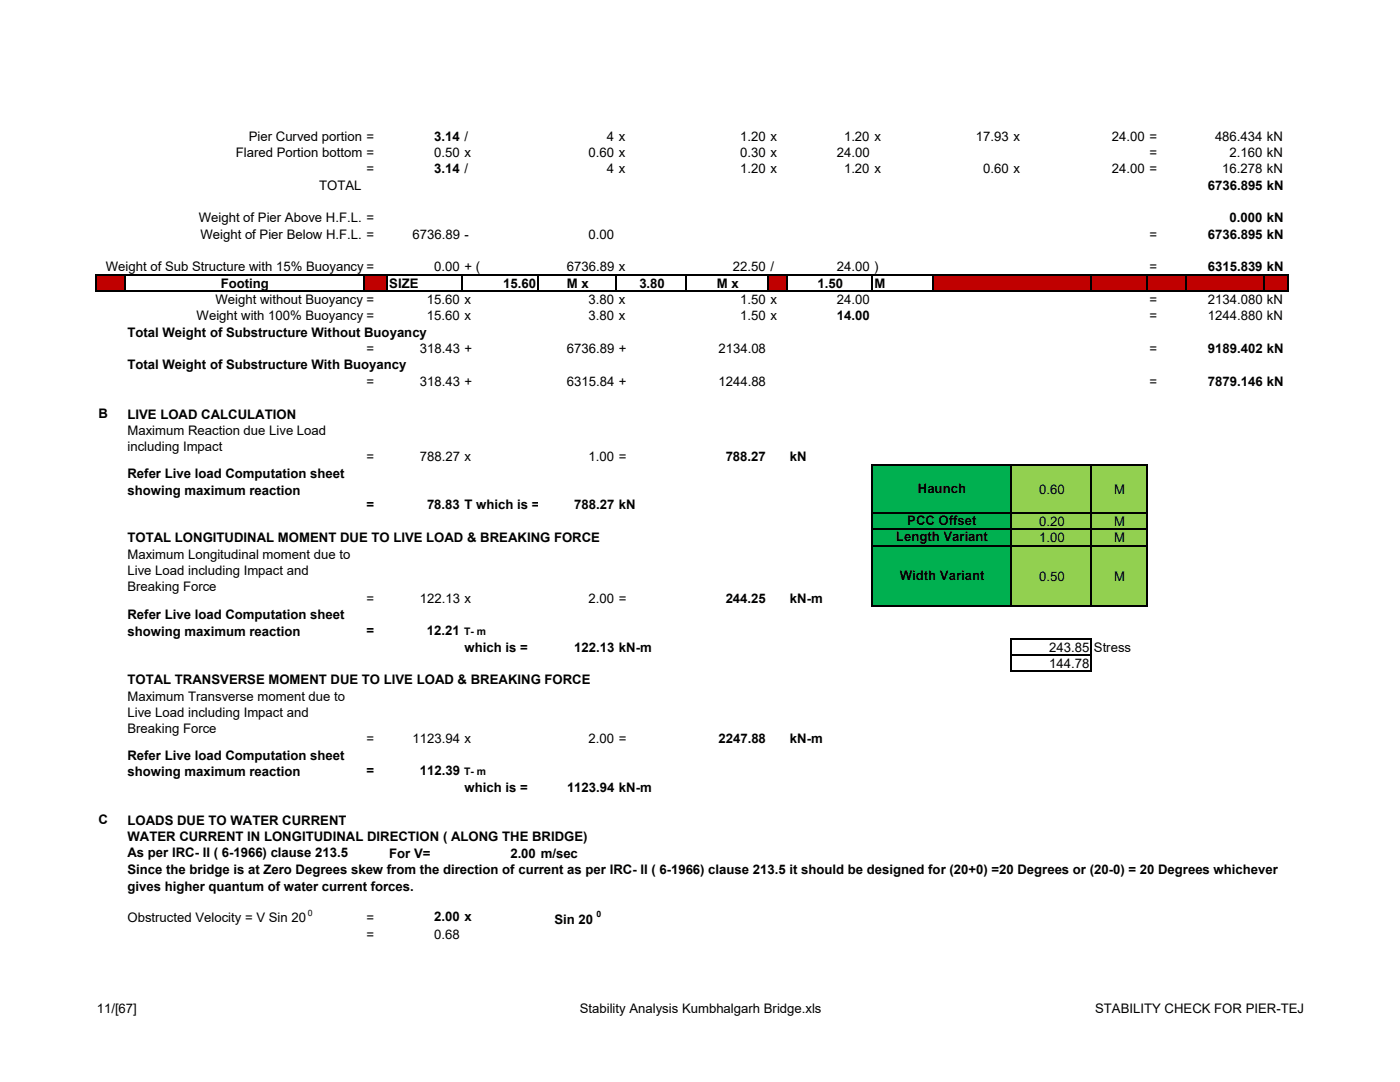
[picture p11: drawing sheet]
<svg xmlns="http://www.w3.org/2000/svg" width="279mm" height="216mm" viewBox="0 0 279 216" stroke-linecap="round" stroke-linejoin="round" font-family="sans-serif">
<defs><g id="words">
<g font-size="2.6">
<text x="49.7" y="28.1">Pier Curved portion =</text>
<text x="86.7" y="28.1">3.14 /</text>
<text x="121.1" y="28.1">4 x</text>
<text x="147.7" y="28.1">1.20 x</text>
<text x="168.4" y="28.1">1.20 x</text>
<text x="194.8" y="28.1">17.93 x</text>
<text x="221.9" y="28.1">24.00 =</text>
<text x="242.5" y="28.1">486.434 kN</text>
<text x="47.1" y="31.3">Flared Portion bottom =</text>
<text x="73.2" y="34.6">=</text>
<text x="86.7" y="31.3">0.50 x</text>
<text x="86.7" y="34.6">3.14 /</text>
<text x="117.5" y="31.3">0.60 x</text>
<text x="121.1" y="34.6">4 x</text>
<text x="147.7" y="31.3">0.30 x</text>
<text x="147.7" y="34.6">1.20 x</text>
<text x="167" y="31.3">24.00</text>
<text x="168.4" y="34.6">1.20 x</text>
<text x="196.2" y="34.6">0.60 x</text>
<text x="221.9" y="34.6">24.00 =</text>
<text x="229.4" y="31.3">=</text>
<text x="243.9" y="34.6">16.278 kN</text>
<text x="245.4" y="31.3">2.160 kN</text>
<text x="63.7" y="37.8">TOTAL</text>
<text x="241" y="37.8">6736.895 kN</text>
<text x="39.7" y="44.4">Weight of Pier Above H.F.L. =</text>
<text x="40" y="47.6">Weight of Pier Below H.F.L. =</text>
<text x="82.3" y="47.6">6736.89 -</text>
<text x="117.5" y="47.6">0.00</text>
<text x="229.4" y="47.6">=</text>
<text x="241" y="47.6">6736.895 kN</text>
<text x="245.4" y="44.4">0.000 kN</text>
<text x="21.1" y="54.1">Weight of Sub Structure with 15% Buoyancy =</text>
<text x="44.1" y="57.4">Footing</text>
<text x="77.7" y="57.5">SIZE</text>
<text x="86.7" y="54.1">0.00 + (</text>
<text x="100.4" y="57.5">15.60</text>
<text x="113.1" y="57.5">M x</text>
<text x="113.2" y="54.1">6736.89 x</text>
<text x="127.6" y="57.4">3.80</text>
<text x="143" y="57.5">M x</text>
<text x="146.3" y="54.1">22.50 /</text>
<text x="163.2" y="57.4">1.50</text>
<text x="167" y="54.1">24.00 )</text>
<text x="174.5" y="57.4">M</text>
<text x="229.4" y="54.1">=</text>
<text x="241" y="54.1">6315.839 kN</text>
<text x="39.2" y="63.9">Weight with 100% Buoyancy =</text>
<text x="43" y="60.7">Weight without Buoyancy =</text>
<text x="85.2" y="63.9">15.60 x</text>
<text x="85.2" y="60.7">15.60 x</text>
<text x="117.5" y="63.9">3.80 x</text>
<text x="117.5" y="60.7">3.80 x</text>
<text x="147.7" y="63.9">1.50 x</text>
<text x="147.7" y="60.7">1.50 x</text>
<text x="167" y="60.7">24.00</text>
<text x="167" y="63.9">14.00</text>
<text x="229.4" y="60.7">=</text>
<text x="229.4" y="63.9">=</text>
<text x="241" y="60.7">2134.080 kN</text>
<text x="241" y="63.9">1244.880 kN</text>
<text x="25.4" y="67.2">Total Weight of Substructure Without Buoyancy</text>
<text x="73.2" y="70.4">=</text>
<text x="83.8" y="70.4">318.43 +</text>
<text x="113.2" y="70.4">6736.89 +</text>
<text x="143.4" y="70.4">2134.08</text>
<text x="229.4" y="70.4">=</text>
<text x="241" y="70.4">9189.402 kN</text>
<text x="25.4" y="73.7">Total Weight of Substructure With Buoyancy</text>
<text x="73.2" y="77">=</text>
<text x="83.8" y="77">318.43 +</text>
<text x="113.2" y="77">6315.84 +</text>
<text x="143.4" y="77">1244.88</text>
<text x="229.4" y="77">=</text>
<text x="241" y="77">7879.146 kN</text>
<text x="19.7" y="83.5">B</text>
<text x="25.4" y="83.6">LIVE LOAD CALCULATION</text>
<text x="25.4" y="86.8">Maximum Reaction due Live Load</text>
<text x="25.4" y="90">including Impact</text>
<text x="25.4" y="95.4">Refer Live load Computation sheet</text>
<text x="73.2" y="92.1">=</text>
<text x="83.8" y="92.1">788.27 x</text>
<text x="117.5" y="92.1">1.00 =</text>
<text x="144.8" y="92.1">788.27</text>
<text x="157.6" y="92.1">kN</text>
<text x="25.4" y="98.8">showing maximum reaction</text>
<text x="73.2" y="101.6">=</text>
<text x="85.2" y="101.6">78.83 T which is =</text>
<text x="114.6" y="101.6">788.27 kN</text>
<text x="183.2" y="98.4">Haunch</text>
<text x="207.4" y="98.5">0.60</text>
<text x="222.4" y="98.5">M</text>
<text x="181.1" y="104.8">PCC Offset</text>
<text x="207.4" y="104.9">0.20</text>
<text x="222.4" y="104.9">M</text>
<text x="25.4" y="108.2">TOTAL LONGITUDINAL MOMENT DUE TO LIVE LOAD &amp; BREAKING FORCE</text>
<text x="25.4" y="111.5">Maximum Longitudinal moment due to</text>
<text x="178.8" y="108">Length Variant</text>
<text x="207.4" y="108.2">1.00</text>
<text x="222.4" y="108.2">M</text>
<text x="25.4" y="114.7">Live Load including Impact and</text>
<text x="25.4" y="118">Breaking Force</text>
<text x="179.6" y="115.7">Width Variant</text>
<text x="207.4" y="115.9">0.50</text>
<text x="222.4" y="115.9">M</text>
<text x="25.4" y="123.6">Refer Live load Computation sheet</text>
<text x="73.2" y="120.2">=</text>
<text x="83.8" y="120.2">122.13 x</text>
<text x="117.5" y="120.2">2.00 =</text>
<text x="144.8" y="120.2">244.25</text>
<text x="157.6" y="120.2">kN-m</text>
<text x="25.4" y="127">showing maximum reaction</text>
<text x="73.2" y="126.7">=</text>
<text x="85.2" y="126.7">12.21</text>
<text x="92.7" y="130">which is =</text>
<text x="114.6" y="130">122.13 kN-m</text>
<text x="209.4" y="130">243.85 Stress</text>
<text x="25.4" y="136.5">TOTAL TRANSVERSE MOMENT DUE TO LIVE LOAD &amp; BREAKING FORCE</text>
<text x="209.4" y="133.3">144.78</text>
<text x="25.4" y="139.8">Maximum Transverse moment due to</text>
<text x="25.4" y="143.1">Live Load including Impact and</text>
<text x="25.4" y="146.3">Breaking Force</text>
<text x="73.2" y="148.2">=</text>
<text x="82.3" y="148.2">1123.94 x</text>
<text x="117.5" y="148.2">2.00 =</text>
<text x="143.4" y="148.2">2247.88</text>
<text x="157.6" y="148.2">kN-m</text>
<text x="25.4" y="154.9">showing maximum reaction</text>
<text x="25.4" y="151.6">Refer Live load Computation sheet</text>
<text x="73.2" y="154.7">=</text>
<text x="83.8" y="154.7">112.39</text>
<text x="92.7" y="158">which is =</text>
<text x="113.2" y="158">1123.94 kN-m</text>
<text x="19.7" y="164.5">C</text>
<text x="25.4" y="164.6">LOADS DUE TO WATER CURRENT</text>
<text x="25.4" y="167.8">WATER CURRENT IN LONGITUDINAL DIRECTION ( ALONG THE BRIDGE)</text>
<text x="25.4" y="171">As per IRC- II ( 6-1966) clause 213.5</text>
<text x="77.7" y="171.1">For V=</text>
<text x="101.9" y="171.1">2.00 m/sec</text>
<text x="25.4" y="174.4">Since the bridge is at Zero Degrees skew from the direction of current as per IRC- II ( 6-1966) clause 213.5 it should be designed for (20+0) =20 Degrees or (20-0) = 20 Degrees whichever</text>
<text x="25.4" y="177.8">gives higher quantum of water current forces.</text>
<text x="25.4" y="184">Obstructed Velocity = V Sin 20</text>
<text x="73.2" y="184.1">=</text>
<text x="86.7" y="183.8">2.00 x</text>
<text x="110.7" y="184.3">Sin 20</text>
<text x="73.2" y="187.3">=</text>
<text x="86.7" y="187.4">0.68</text>
<text x="19.3" y="202.1">11/[67]</text>
<text x="115.7" y="202.1">Stability Analysis Kumbhalgarh Bridge.xls</text>
<text x="218.6" y="202.1">STABILITY CHECK FOR PIER-TEJ</text>
</g>
<g font-size="2.1">
<text x="92.6" y="126.7">T- m</text>
<text x="92.6" y="154.7">T- m</text>
</g>
<g font-size="1.7">
<text x="61.5" y="182.7">0</text>
<text x="119" y="183">0</text>
</g>
</g></defs>
<g fill="#c00000">
<path d="M19.3 54.9h5.7v3.3h-5.7z"/>
<path d="M72.6 54.9h4.6v3.3h-4.6z"/>
<path d="M153.2 54.9h4v3.3h-4z"/>
<path d="M186.1 54.9h71v3.3h-71z"/>
</g>
<path d="M174 92.8h27.8v9.6h-27.8z" fill="#00b050"/>
<path d="M201.8 92.8h27.1v9.6h-27.1z" fill="#92d050"/>
<path d="M174 102.4h27.8v3.3h-27.8z" fill="#00b050"/>
<path d="M201.8 102.4h27.1v3.3h-27.1z" fill="#92d050"/>
<path d="M174 105.6h27.8v3.3h-27.8z" fill="#00b050"/>
<path d="M201.8 105.6h27.1v3.3h-27.1z" fill="#92d050"/>
<path d="M174 108.9h27.8v12.1h-27.8z" fill="#00b050"/>
<path d="M201.8 108.9h27.1v12.1h-27.1z" fill="#92d050"/>
<g fill="none" stroke="#000" stroke-width=".25">
<path d="M19.2 54.7v3.6M19.3 54.9h237.9M19.3 58.1h237.9M24.9 55v3.3M72.6 55v3.3M77.2 55v3.3M92.2 55v3.3M107.4 55v3.3M123 55v3.3M137 55v3.3M153.2 55v3.3M157.1 55v3.3"/>
<path d="M174 55v3.3M186.1 55v3.3M217.8 55v3.3M228.9 55v3.3M236.7 55v3.3M252.3 55v3.3M257.1 55v3.3M174 92.7v28.4M174.1 92.8h54.9M201.8 92.9v28.2M217.8 92.9v28.2M228.9 92.9v28.2"/>
<path d="M174.1 102.4h54.9M174.1 105.6h54.9M174.1 108.9h54.9M174.1 120.9h54.9M201.8 127.3v6.8M201.9 127.5h16M201.9 130.7h16M201.9 134h16M217.8 127.6v6.5"/>
</g>
<use href="#words"/>
</svg>
